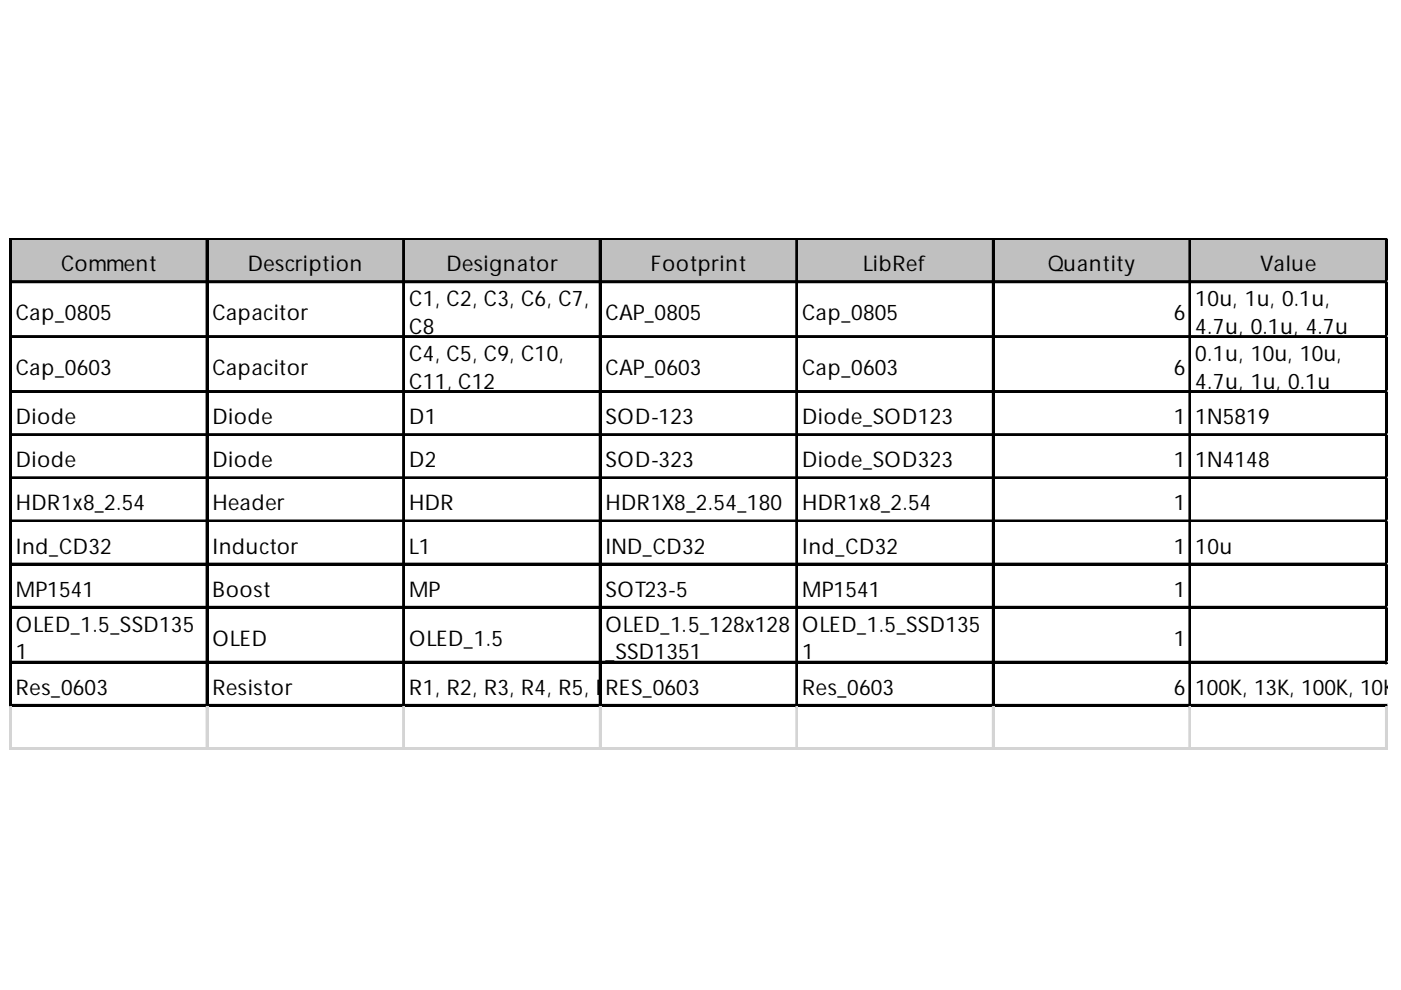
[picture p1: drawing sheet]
<svg xmlns="http://www.w3.org/2000/svg" width="297mm" height="210mm" viewBox="0 0 297 210" stroke-linecap="round" stroke-linejoin="round" font-family="sans-serif">
<defs><g id="words">
<g font-size="4.6">
<text x="13" y="57.5">Comment</text>
<text x="52.5" y="57.5">Description</text>
<text x="94.6" y="57.5">Designator</text>
<text x="138" y="57.5">Footprint</text>
<text x="183" y="57.5">LibRef</text>
<text x="222.2" y="57.5">Quantity</text>
<text x="267.2" y="57.5">Value</text>
<text x="86.7" y="65">C1, C2, C3, C6, C7,</text>
<text x="253.4" y="65">10u, 1u, 0.1u,</text>
<text x="3.4" y="67.9">Cap_0805</text>
<text x="45" y="67.9">Capacitor</text>
<text x="86.7" y="70.8">C8</text>
<text x="128.4" y="67.9">CAP_0805</text>
<text x="170.1" y="67.9">Cap_0805</text>
<text x="248.8" y="67.9">6</text>
<text x="253.4" y="70.8">4.7u, 0.1u, 4.7u</text>
<text x="86.7" y="76.6">C4, C5, C9, C10,</text>
<text x="253.4" y="76.6">0.1u, 10u, 10u,</text>
<text x="3.4" y="79.5">Cap_0603</text>
<text x="45" y="79.5">Capacitor</text>
<text x="86.7" y="82.4">C11, C12</text>
<text x="128.4" y="79.5">CAP_0603</text>
<text x="170.1" y="79.5">Cap_0603</text>
<text x="248.8" y="79.5">6</text>
<text x="253.4" y="82.4">4.7u, 1u, 0.1u</text>
<text x="3.4" y="89.9">Diode</text>
<text x="45" y="89.9">Diode</text>
<text x="86.7" y="89.9">D1</text>
<text x="128.4" y="89.9">SOD-123</text>
<text x="170.1" y="89.9">Diode_SOD123</text>
<text x="248.8" y="89.9">1</text>
<text x="253.4" y="89.9">1N5819</text>
<text x="3.4" y="99.1">Diode</text>
<text x="45" y="99.1">Diode</text>
<text x="86.7" y="99.1">D2</text>
<text x="128.4" y="99.1">SOD-323</text>
<text x="170.1" y="99.1">Diode_SOD323</text>
<text x="248.8" y="99.1">1</text>
<text x="253.4" y="99.1">1N4148</text>
<text x="3.4" y="108.2">HDR1x8_2.54</text>
<text x="45" y="108.2">Header</text>
<text x="86.7" y="108.2">HDR</text>
<text x="128.4" y="108.2">HDR1X8_2.54_180</text>
<text x="170.1" y="108.2">HDR1x8_2.54</text>
<text x="248.8" y="108.2">1</text>
<text x="3.4" y="117.4">Ind_CD32</text>
<text x="45" y="117.4">Inductor</text>
<text x="86.7" y="117.4">L1</text>
<text x="128.4" y="117.4">IND_CD32</text>
<text x="170.1" y="117.4">Ind_CD32</text>
<text x="248.8" y="117.4">1</text>
<text x="253.4" y="117.4">10u</text>
<text x="3.4" y="126.5">MP1541</text>
<text x="45" y="126.5">Boost</text>
<text x="86.7" y="126.5">MP</text>
<text x="128.4" y="126.5">SOT23-5</text>
<text x="170.1" y="126.5">MP1541</text>
<text x="248.8" y="126.5">1</text>
<text x="3.4" y="134">OLED_1.5_SSD135</text>
<text x="45" y="136.9">OLED</text>
<text x="86.7" y="136.9">OLED_1.5</text>
<text x="128.4" y="134">OLED_1.5_128x128</text>
<text x="170.1" y="134">OLED_1.5_SSD135</text>
<text x="248.8" y="136.9">1</text>
<text x="3.4" y="139.8">1</text>
<text x="128.4" y="139.8">_SSD1351</text>
<text x="170.1" y="139.8">1</text>
<text x="3.4" y="147.3">Res_0603</text>
<text x="45" y="147.3">Resistor</text>
<text x="86.7" y="147.3">R1, R2, R3, R4, R5, RR6ES_0603</text>
<text x="170.1" y="147.3">Res_0603</text>
<text x="248.8" y="147.3">6</text>
<text x="253.4" y="147.3">100K, 13K, 100K, 10K,</text>
</g>
</g></defs>
<path d="M2.5 50.8h291.8v9.2h-291.8z" fill="#c0c0c0"/>
<g fill="none" stroke="#000" stroke-width=".42">
<path d="M2.1 50.5v99.4M2.3 50.5v99.4M2.5 50.5h291.8M2.5 50.7h291.8M2.5 59.6h291.8M2.5 59.8h291.8M43.8 50.9v99M44 50.9v99M85.5 50.9v99M85.7 50.9v99M127.1 50.9v99M127.4 50.9v99"/>
<path d="M168.8 50.9v99M169 50.9v99M210.5 50.9v99M210.7 50.9v99M252.2 50.9v99M252.4 50.9v99M293.9 50.9v89.8M294.1 50.9v89.8M2.5 71.3h291.8M2.5 71.5h291.8M2.5 82.9h291.8M2.5 83.1h291.8"/>
<path d="M2.5 92.1h291.8M2.5 92.3h291.8M2.5 101.2h291.8M2.5 101.4h291.8M2.5 110.4h291.8M2.5 110.6h291.8M2.5 119.5h291.8M2.5 119.7h291.8M2.5 128.7h291.8M2.5 128.9h291.8M2.5 140.3h291.8M2.5 140.5h291.8"/>
<path d="M2.5 149.4h291.8M2.5 149.7h291.8"/>
</g>
<g fill="none" stroke="#d4d4d4" stroke-width=".42">
<path d="M294.3 50.5h.1M2.1 149.9v9.2M2.3 149.9v9.2M43.8 149.9v9.2M44 149.9v9.2M85.5 149.9v9.2M85.7 149.9v9.2M127.1 149.9v9.2M127.4 149.9v9.2M168.8 149.9v9.2M169 149.9v9.2M210.5 149.9v9.2"/>
<path d="M210.7 149.9v9.2M252.2 149.9v9.2M252.4 149.9v9.2M293.9 149.9v9.2M294.1 149.9v9.2"/>
</g>
<path d="M294.3 50.5v.4z" fill="#d4d4d4"/>
<path d="M294.3 59.6h.1" fill="none" stroke="#d4d4d4" stroke-width=".42"/>
<path d="M294.3 59.6v.4z" fill="#d4d4d4"/>
<path d="M294.3 71.3h.1" fill="none" stroke="#d4d4d4" stroke-width=".42"/>
<path d="M294.3 71.3v.4z" fill="#d4d4d4"/>
<path d="M294.3 82.9h.1" fill="none" stroke="#d4d4d4" stroke-width=".42"/>
<path d="M294.3 82.9v.4z" fill="#d4d4d4"/>
<path d="M294.3 92.1h.1" fill="none" stroke="#d4d4d4" stroke-width=".42"/>
<path d="M294.3 92.1v.4z" fill="#d4d4d4"/>
<path d="M294.3 101.2h.1" fill="none" stroke="#d4d4d4" stroke-width=".42"/>
<path d="M294.3 101.2v.4z" fill="#d4d4d4"/>
<path d="M294.3 110.4h.1" fill="none" stroke="#d4d4d4" stroke-width=".42"/>
<path d="M294.3 110.4v.4z" fill="#d4d4d4"/>
<path d="M294.3 119.5h.1" fill="none" stroke="#d4d4d4" stroke-width=".42"/>
<path d="M294.3 119.5v.4z" fill="#d4d4d4"/>
<path d="M294.3 128.7h.1" fill="none" stroke="#d4d4d4" stroke-width=".42"/>
<path d="M294.3 128.7v.4z" fill="#d4d4d4"/>
<path d="M294.3 140.3h.1" fill="none" stroke="#d4d4d4" stroke-width=".42"/>
<path d="M294.3 140.3v.4z" fill="#d4d4d4"/>
<path d="M294.3 149.4h.1" fill="none" stroke="#d4d4d4" stroke-width=".42"/>
<path d="M294.3 149.4v.5z" fill="#d4d4d4"/>
<path d="M2.1 158.6h292.2M2.1 158.8h292.2" fill="none" stroke="#d4d4d4" stroke-width=".42"/>
<use href="#words"/>
</svg>
